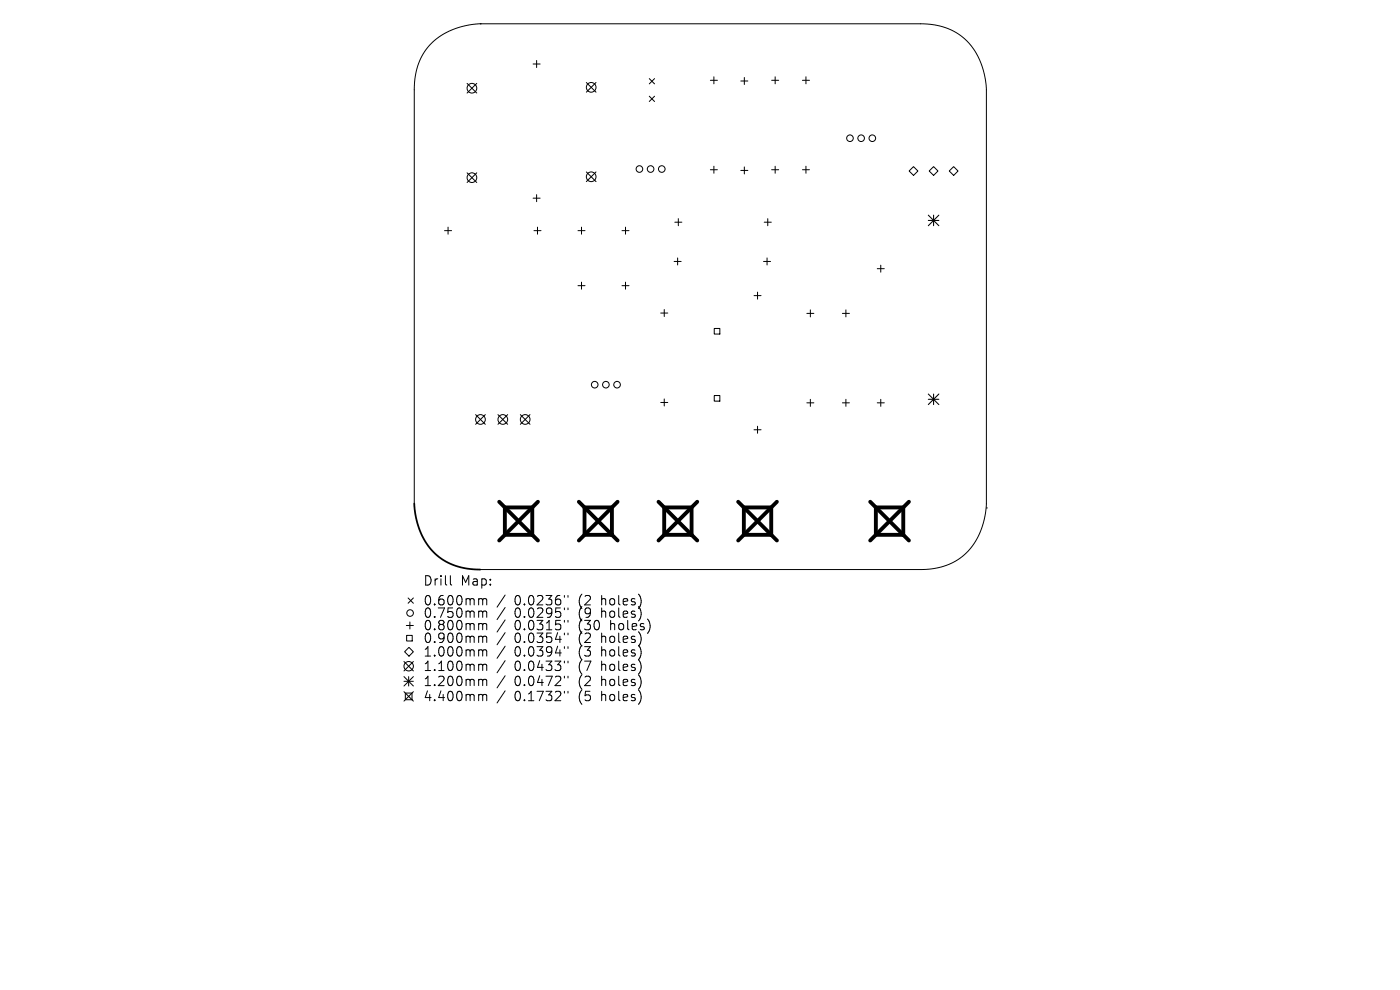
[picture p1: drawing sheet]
<svg xmlns="http://www.w3.org/2000/svg" width="297mm" height="210mm" viewBox="0 0 297 210" stroke-linecap="round" stroke-linejoin="round" font-family="sans-serif">
<defs><g id="words">
<g font-size="2.8">
<text x="89.7" y="124.5">Drill</text>
<text x="97.7" y="124.5">Map:</text>
<text x="89.7" y="128.7">0.600mm</text>
<text x="89.7" y="131.3">0.750mm</text>
<text x="109.1" y="128.7">0.0236&quot;</text>
<text x="109.1" y="131.3">0.0295&quot;</text>
<text x="122.9" y="128.7">(2</text>
<text x="122.9" y="131.3">(9</text>
<text x="127.8" y="128.7">holes)</text>
<text x="127.8" y="131.3">holes)</text>
<text x="89.7" y="134">0.800mm</text>
<text x="89.7" y="136.7">0.900mm</text>
<text x="109.1" y="134">0.0315&quot;</text>
<text x="109.1" y="136.7">0.0354&quot;</text>
<text x="122.9" y="134">(30</text>
<text x="122.9" y="136.7">(2</text>
<text x="127.8" y="136.7">holes)</text>
<text x="129.7" y="134">holes)</text>
<text x="89.7" y="139.6">1.000mm</text>
<text x="89.7" y="142.6">1.100mm</text>
<text x="109.1" y="139.6">0.0394&quot;</text>
<text x="109.1" y="142.6">0.0433&quot;</text>
<text x="122.9" y="139.6">(3</text>
<text x="122.9" y="142.6">(7</text>
<text x="127.8" y="139.6">holes)</text>
<text x="127.8" y="142.6">holes)</text>
<text x="89.7" y="145.8">1.200mm</text>
<text x="89.7" y="149">4.400mm</text>
<text x="109.1" y="145.8">0.0472&quot;</text>
<text x="109.1" y="149">0.1732&quot;</text>
<text x="122.9" y="145.8">(2</text>
<text x="122.9" y="149">(5</text>
<text x="127.8" y="145.8">holes)</text>
<text x="127.8" y="149">holes)</text>
</g>
</g></defs>
<g fill="none" stroke="#000" stroke-width=".21">
<path d="M99.1 17.7l2 2M101.1 17.7l-2 2M101.9 5h93.4l2.4 .2 2.4 .5 2.2 .9 1.9 1.2 1.6 1.6 1.4 2 1 2.4 .8 2.6 .3 2.7v88l-.5 3-.9 2.8-1.3 2.5-1.7 2-1.8 1.4-2.2 1.1-2.4 .6-2.6 .3h-94M101.9 5l-2.7 .3-2.6 .8-2.3 1-1.9 1.3-1.7 1.7-1.2 1.9-.9 2.1-.6 2.4-.1 2.5v87.8M101.9 5h.1M113.1 13.6h1.5M113.8 12.8v1.5M124.4 17.5l2 2.1M126.4 17.5l-2 2.1M137.7 16.7l1.2 1.1M138.9 16.7l-1.2 1.1M150.7 17h1.5"/>
<path d="M151.4 16.3v1.5M157.2 17.2h1.5M157.9 16.4v1.5M163.7 17h1.5M164.4 16.3v1.5M170.2 17h1.5M171 16.3v1.5M99.1 36.7l2 2M101.1 36.7l-2 2M124.4 36.5l2 2M126.4 36.5l-2 2M137.7 20.4l1.2 1.1"/>
<path d="M138.9 20.4l-1.2 1.1M150.7 36h1.5M151.4 35.3v1.5M157.2 36.2h1.5M157.9 35.4v1.5M163.7 36h1.5M164.4 35.3v1.5M170.2 36h1.5M171 35.3v1.5M192.9 36.3l.9-1 .9 1-.9 .9zM197.1 36.3l1-1 .9 1-.9 .9zM201.4 36.3l.9-1 .9 1-.9 .9z"/>
<path d="M94.3 48.9h1.5M95.1 48.2v1.5M113.1 42h1.5M113.3 48.9h1.5M113.8 41.3v1.5M114 48.2v1.5M122.6 48.9h1.5M123.4 48.2v1.5M123.4 59.9v1.4M132 48.9h1.4M132.7 48.2v1.5M132.7 59.9v1.4"/>
<path d="M143 55.5h1.5M143.2 47.1h1.4M143.8 54.7v1.5M143.9 46.4v1.5M162 55.5h1.5M162.1 47.1h1.5M162.7 54.7v1.5M162.9 46.4v1.5M186.1 57h1.5M186.9 56.2v1.5M122.6 60.6h1.5M132 60.6h1.4"/>
<path d="M140.2 66.4h1.5M140.9 65.7v1.5M151.5 69.7h1.2v1.2h-1.2zM160 62.7h1.5M160.7 62v1.5M171.2 66.5h1.5M171.9 65.7v1.5M178.7 66.5h1.5M179.5 65.7v1.5M100.9 88l2.1 2M103 88l-2.1 2M105.6 88l2.1 2"/>
<path d="M107.7 88l-2.1 2M110.4 88l2 2M112.4 88l-2 2M140.2 85.4h1.5M140.9 84.6v1.5M151.5 83.9h1.2v1.2h-1.2zM160 91.2h1.5M160.7 90.4v1.5M171.2 85.5h1.5M171.9 84.7v1.5M178.7 85.5h1.5M179.5 84.7v1.5"/>
<path d="M186.1 85.5h1.5M186.9 84.7v1.5M209.3 107.7h.1M85.8 138.3l1-1 .9 1-.9 .9zM86.2 132.7h1.5M86.3 134.8h1.2v1.2h-1.2zM86.6 126.8l1.1 1.2M87 131.9v1.5M87.7 126.8l-1.1 1.2M95.5 122.1v1.7l.3 .3M101.8 127h.3l.3 .3M101.8 129.6h.3l.3 .3"/>
<path d="M101.8 132.3l.5 .1 .1 .2M101.8 135h.3l.3 .2M101.8 137.8l.5 .1 .1 .2M102.4 127.3l.3-.3 .5 .1 .1 1.2M102.4 127.3v1M102.4 129.9v1.1M102.4 132.6v1M102.4 135.2v1.1M102.4 138.1v1.1M102.4 129.9l.3-.3 .5 .1 .1 1.3M102.4 132.6l.3-.3 .5 .1 .1 1.2M102.4 135.2l.3-.2 .5 .1 .1 1.2"/>
<path d="M102.4 138.1l.3-.3 .5 .1 .1 1.3M107.2 126.2l-1.8 2.6M107.2 128.9l-1.8 2.5M107.2 131.5l-1.8 2.6M107.2 134.2l-1.8 2.6M107.2 137.1l-1.8 2.5M119.7 126.3v.4M119.7 129v.3M119.7 131.6v.4M119.7 134.3v.4M119.7 137.2v.4M120.5 126.3v.4"/>
<path d="M120.5 129v.3M120.5 131.6v.4M120.5 134.3v.4M120.5 137.2v.4M85.7 140.3l2 2M85.7 143.5l2 2M85.7 144.5h2M85.7 146.7l2 2M86 147h1.4v1.4h-1.4zM86.7 143.5v2M87.7 140.3l-2 2M87.7 143.5l-2 2"/>
<path d="M87.7 146.7l-2 2M101.8 140.9l.5 .1 .1 .2M101.8 144.1l.5 .1 .1 .2M101.8 147.3l.5 .1 .1 .2M102.4 141.2v1M102.4 144.4v1M102.4 147.6v1M102.4 141.2l.3-.3 .5 .1 .1 1.2M102.4 144.4l.3-.3 .5 .1 .1 1.2M102.4 147.6l.3-.3 .5 .1 .1 1.2M107.2 140.1l-1.8 2.6M107.2 143.3l-1.8 2.6"/>
<path d="M107.2 146.5l-1.8 2.6M119.7 140.2v.4M119.7 143.4v.4M119.7 146.6v.4M120.5 140.2v.4M120.5 143.4v.4M120.5 146.6v.4"/>
<circle cx="100.1" cy="18.7" r="1.03"/>
<circle cx="125.4" cy="18.5" r="1.03"/>
<circle cx="100.1" cy="37.7" r="1.03"/>
<circle cx="125.4" cy="37.5" r="1.03"/>
<circle cx="135.6" cy="35.9" r=".7"/>
<circle cx="138" cy="35.9" r=".7"/>
<circle cx="140.4" cy="35.9" r=".7"/>
<circle cx="180.3" cy="29.3" r=".7"/>
<circle cx="182.7" cy="29.3" r=".7"/>
<circle cx="185.1" cy="29.3" r=".7"/>
<circle cx="101.9" cy="89" r="1.03"/>
<circle cx="106.7" cy="89" r="1.03"/>
<circle cx="111.4" cy="89" r="1.03"/>
<circle cx="126.2" cy="81.6" r=".7"/>
<circle cx="128.5" cy="81.6" r=".7"/>
<circle cx="130.9" cy="81.6" r=".7"/>
<circle cx="87" cy="130" r=".7"/>
<circle cx="86.7" cy="141.3" r="1"/>
</g>
<path d="M87.9 106.8l.3 3 .9 2.9 1.3 2.5 1.6 2 2 1.6 2.3 1.1 2.7 .7 2.9 .2" fill="none" stroke="#000" stroke-width=".37"/>
<path d="M196.9 45.6l2.3 2.3M196.9 46.8h2.3M198.1 45.6v2.3M199.2 45.6l-2.3 2.3M196.9 83.6l2.3 2.2M196.9 84.7h2.3M198.1 83.6v2.2M199.2 83.6l-2.3 2.2" fill="none" stroke="#000" stroke-width=".22"/>
<g fill="none" stroke="#000" stroke-width=".82">
<path d="M105.9 106.4l8.2 8.3M107.1 107.6h5.8v5.9h-5.8zM114.1 106.4l-8.2 8.3M122.8 106.4l8.2 8.3M124 107.6h5.8v5.9h-5.8zM131 106.4l-8.2 8.3M139.7 106.4l8.2 8.3M140.9 107.6h5.8v5.9h-5.8zM147.9 106.4l-8.2 8.3M156.6 106.4l8.2 8.3M157.8 107.6h5.8v5.9h-5.8zM164.8 106.4l-8.2 8.3"/>
<path d="M184.6 106.4l8.2 8.3M185.8 107.6h5.8v5.9h-5.8zM192.8 106.4l-8.2 8.3"/>
</g>
<use href="#words"/>
</svg>
